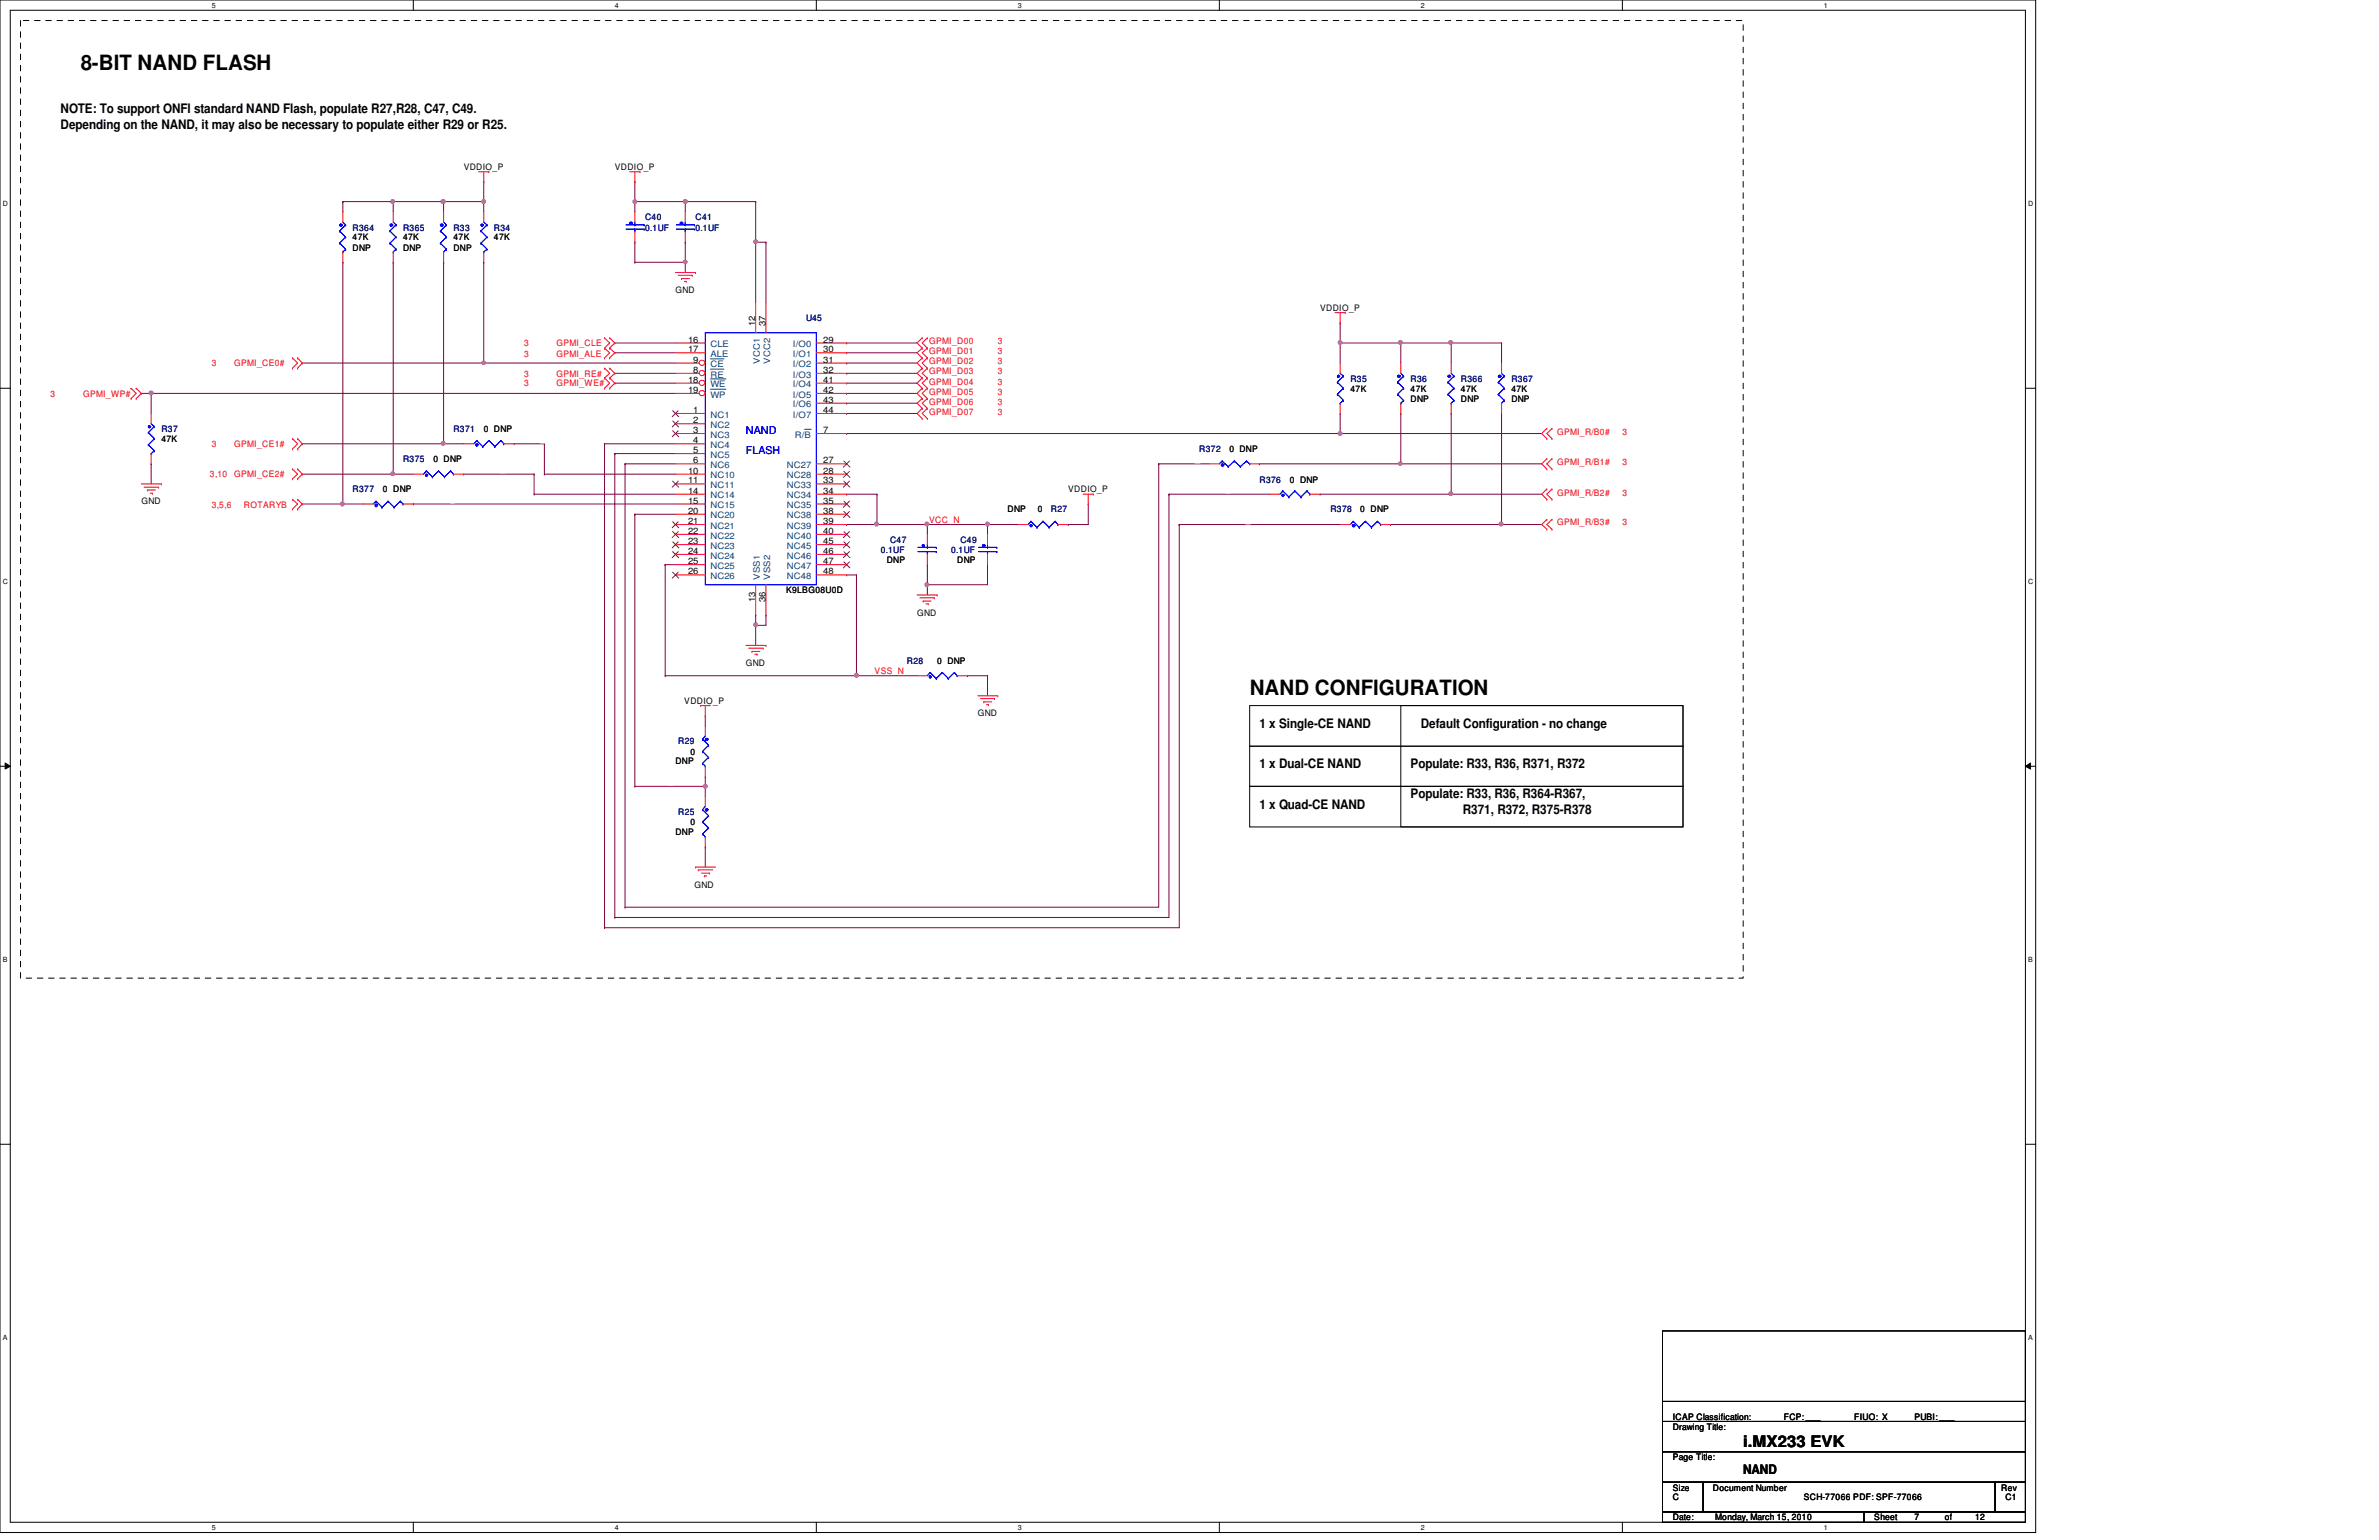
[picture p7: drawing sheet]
<svg xmlns="http://www.w3.org/2000/svg" width="432mm" height="279mm" viewBox="0 0 432 279" stroke-linecap="round" stroke-linejoin="round" font-family="sans-serif">
<defs><g id="words">
<g font-size="3.8">
<text x="14.6" y="12.7">8-BIT NAND FLASH</text>
<text x="226.8" y="126.2">NAND CONFIGURATION</text>
</g>
<text font-size="2.9" x="316.4" y="262.5">i.MX233 EVK</text>
<g font-size="2.4">
<text x="11" y="20.5">NOTE: To support ONFI standard NAND Flash, populate R27,R28, C47, C49.</text>
<text x="11" y="23.4">Depending on the NAND, it may also be necessary to populate either R29 or R25.</text>
<text x="228.6" y="132.1">1 x Single-CE NAND</text>
<text x="257.9" y="132.1">Default Configuration - no change</text>
<text x="228.6" y="139.4">1 x Dual-CE NAND</text>
<text x="256" y="139.4">Populate: R33, R36, R371, R372</text>
<text x="228.6" y="146.7">1 x Quad-CE NAND</text>
<text x="256" y="144.9">Populate: R33, R36, R364-R367,</text>
<text x="265.5" y="147.7">R371, R372, R375-R378</text>
<text x="316.4" y="267.4">NAND</text>
</g>
<g font-size="1.9" fill="#00f">
<text x="135.4" y="78.7">NAND</text>
<text x="135.4" y="82.3">FLASH</text>
</g>
<g font-size="1.6">
<text x="84.2" y="30.8">VDDIO_P</text>
<text x="111.6" y="30.8">VDDIO_P</text>
<text x="64" y="43.6">47K</text>
<text x="64" y="45.5">DNP</text>
<text x="73.2" y="43.6">47K</text>
<text x="73.2" y="45.5">DNP</text>
<text x="82.3" y="43.6">47K</text>
<text x="82.3" y="45.5">DNP</text>
<text x="89.7" y="43.6">47K</text>
<text x="122.6" y="53.2">GND</text>
<text x="137.1" y="59.1" transform="rotate(-90 137.1 59.1)">12</text>
<text x="138.9" y="59.1" transform="rotate(-90 138.9 59.1)">37</text>
<text x="239.6" y="56.4">VDDIO_P</text>
<text x="124.9" y="63.9">17</text>
<text x="124.9" y="62.1">16</text>
<text x="125.8" y="65.8">9</text>
<text x="149.4" y="62.1">29</text>
<text x="149.4" y="63.9">30</text>
<text x="149.4" y="65.8">31</text>
<text x="124.9" y="69.4">18</text>
<text x="124.9" y="71.3">19</text>
<text x="125.8" y="67.6">8</text>
<text x="149.4" y="67.6">32</text>
<text x="149.4" y="69.4">41</text>
<text x="149.4" y="71.3">42</text>
<text x="245.1" y="71">47K</text>
<text x="256" y="71">47K</text>
<text x="265.2" y="71">47K</text>
<text x="274.3" y="71">47K</text>
<text x="125.8" y="74.9">1</text>
<text x="125.8" y="76.8">2</text>
<text x="149.4" y="74.9">44</text>
<text x="149.4" y="73.1">43</text>
<text x="256" y="72.9">DNP</text>
<text x="265.2" y="72.9">DNP</text>
<text x="274.3" y="72.9">DNP</text>
<text x="29.3" y="80.2">47K</text>
<text x="78.7" y="83.8">0 DNP</text>
<text x="87.8" y="78.4">0 DNP</text>
<text x="125.8" y="78.6">3</text>
<text x="125.8" y="80.4">4</text>
<text x="125.8" y="82.2">5</text>
<text x="149.4" y="78.6">7</text>
<text x="223.2" y="82">0 DNP</text>
<text x="69.5" y="89.3">0 DNP</text>
<text x="124.9" y="85.9">10</text>
<text x="124.9" y="87.7">11</text>
<text x="124.9" y="89.6">14</text>
<text x="125.8" y="84.1">6</text>
<text x="149.4" y="84.1">27</text>
<text x="149.4" y="85.9">28</text>
<text x="149.4" y="87.7">33</text>
<text x="149.4" y="89.6">34</text>
<text x="193.9" y="89.3">VDDIO_P</text>
<text x="234.1" y="87.5">0 DNP</text>
<text x="25.7" y="91.5">GND</text>
<text x="124.9" y="91.4">15</text>
<text x="124.9" y="93.2">20</text>
<text x="124.9" y="95.1">21</text>
<text x="149.4" y="91.4">35</text>
<text x="149.4" y="93.2">38</text>
<text x="149.4" y="95.1">39</text>
<text x="182.9" y="93">DNP</text>
<text x="188.4" y="93">0</text>
<text x="246.9" y="93">0 DNP</text>
<text x="124.9" y="96.9">22</text>
<text x="124.9" y="98.7">23</text>
<text x="124.9" y="100.5">24</text>
<text x="149.4" y="96.9">40</text>
<text x="149.4" y="98.7">45</text>
<text x="149.4" y="100.5">46</text>
<text x="124.9" y="102.4">25</text>
<text x="124.9" y="104.2">26</text>
<text x="142.7" y="107.6">K9LBG08U0D</text>
<text x="149.4" y="102.4">47</text>
<text x="149.4" y="104.2">48</text>
<text x="161" y="102.1">DNP</text>
<text x="173.7" y="102.1">DNP</text>
<text x="137.1" y="109.2" transform="rotate(-90 137.1 109.2)">13</text>
<text x="138.9" y="109.2" transform="rotate(-90 138.9 109.2)">36</text>
<text x="166.5" y="111.7">GND</text>
<text x="135.4" y="120.8">GND</text>
<text x="170.1" y="120.4">0 DNP</text>
<text x="124.2" y="127.8">VDDIO_P</text>
<text x="177.5" y="130">GND</text>
<text x="125.3" y="136.9">0</text>
<text x="122.6" y="138.7">DNP</text>
<text x="125.3" y="149.7">0</text>
<text x="122.6" y="151.6">DNP</text>
<text x="126.1" y="161">GND</text>
<text x="303.6" y="257.6">ICAP Classification:</text>
<text x="323.8" y="257.6">FCP:___</text>
<text x="336.5" y="257.6">FIUO: X</text>
<text x="347.5" y="257.6">PUBI: ___</text>
<text x="303.6" y="259.4">Drawing Title:</text>
<text x="303.6" y="264.9">Page Title:</text>
<text x="303.6" y="270.4">Size</text>
<text x="303.6" y="275.8">Date:</text>
<text x="303.6" y="272.2">C</text>
<text x="310.9" y="270.4">Document Number</text>
<text x="311.3" y="275.8">Monday, March 15, 2010</text>
<text x="327.4" y="272.2">SCH-77066 PDF: SPF-77066</text>
<text x="340.2" y="275.8">Sheet</text>
<text x="347.5" y="275.8">7</text>
<text x="353" y="275.8">of</text>
<text x="358.5" y="275.8">12</text>
<text x="363.2" y="270.4">Rev</text>
<text x="364" y="272.2">C1</text>
</g>
<g font-size="1.6" fill="#000080">
<text x="64" y="41.8">R364</text>
<text x="73.2" y="41.8">R365</text>
<text x="82.3" y="41.8">R33</text>
<text x="89.7" y="41.8">R34</text>
<text x="117.1" y="40">C40</text>
<text x="117.1" y="41.8">0.1UF</text>
<text x="126.2" y="40">C41</text>
<text x="126.2" y="41.8">0.1UF</text>
<text x="146.3" y="58.3">U45</text>
<text x="245.1" y="69.3">R35</text>
<text x="256" y="69.3">R36</text>
<text x="265.2" y="69.3">R366</text>
<text x="274.3" y="69.3">R367</text>
<text x="29.3" y="78.4">R37</text>
<text x="73.2" y="83.8">R375</text>
<text x="82.3" y="78.4">R371</text>
<text x="217.7" y="82">R372</text>
<text x="64" y="89.3">R377</text>
<text x="228.6" y="87.5">R376</text>
<text x="190.8" y="93">R27</text>
<text x="241.5" y="93">R378</text>
<text x="159.9" y="100.3">0.1UF</text>
<text x="161.5" y="98.5">C47</text>
<text x="172.6" y="100.3">0.1UF</text>
<text x="174.3" y="98.5">C49</text>
<text x="164.6" y="120.4">R28</text>
<text x="123.1" y="135">R29</text>
<text x="123.1" y="147.8">R25</text>
</g>
<g font-size="1.6" fill="#f00">
<text x="95.2" y="64.7">3</text>
<text x="95.2" y="62.8">3</text>
<text x="101" y="64.7">GPMI_ALE</text>
<text x="101" y="62.8">GPMI_CLE</text>
<text x="168.7" y="64.3">GPMI_D01</text>
<text x="168.7" y="62.5">GPMI_D00</text>
<text x="181.1" y="64.3">3</text>
<text x="181.1" y="62.5">3</text>
<text x="9.1" y="72">3</text>
<text x="15.1" y="72">GPMI_WP#</text>
<text x="38.4" y="66.5">3</text>
<text x="42.5" y="66.5">GPMI_CE0#</text>
<text x="95.2" y="68.3">3</text>
<text x="95.2" y="70.1">3</text>
<text x="101" y="68.3">GPMI_RE#</text>
<text x="101" y="70.1">GPMI_WE#</text>
<text x="168.7" y="67.9">GPMI_D03</text>
<text x="168.7" y="66.1">GPMI_D02</text>
<text x="168.7" y="69.8">GPMI_D04</text>
<text x="168.7" y="71.6">GPMI_D05</text>
<text x="181.1" y="67.9">3</text>
<text x="181.1" y="66.1">3</text>
<text x="181.1" y="69.8">3</text>
<text x="181.1" y="71.6">3</text>
<text x="168.7" y="73.4">GPMI_D06</text>
<text x="168.7" y="75.3">GPMI_D07</text>
<text x="181.1" y="73.4">3</text>
<text x="181.1" y="75.3">3</text>
<text x="38.4" y="81.1">3</text>
<text x="42.5" y="81.1">GPMI_CE1#</text>
<text x="282.6" y="78.9">GPMI_R/B0#</text>
<text x="294.5" y="78.9">3</text>
<text x="38.1" y="86.6">3,10</text>
<text x="42.5" y="86.6">GPMI_CE2#</text>
<text x="282.6" y="84.4">GPMI_R/B1#</text>
<text x="282.6" y="89.9">GPMI_R/B2#</text>
<text x="294.5" y="84.4">3</text>
<text x="294.5" y="89.9">3</text>
<text x="38.4" y="92.1">3,5,6</text>
<text x="44.3" y="92.1">ROTARYB</text>
<text x="168.7" y="94.8">VCC_N</text>
<text x="282.6" y="95.3">GPMI_R/B3#</text>
<text x="294.5" y="95.3">3</text>
<text x="158.7" y="122.3">VSS_N</text>
</g>
<g font-size="1.6" fill="#004080">
<text x="128.9" y="64.8">ALE</text>
<text x="128.9" y="63">CLE</text>
<text x="137.9" y="66" transform="rotate(-90 137.9 66)">VCC1</text>
<text x="139.8" y="66" transform="rotate(-90 139.8 66)">VCC2</text>
<text x="143.9" y="63">I/O0</text>
<text x="143.9" y="64.8">I/O1</text>
<text x="128.9" y="66.6">CE</text>
<text x="128.9" y="68.5">RE</text>
<text x="128.9" y="70.3">WE</text>
<text x="143.9" y="66.6">I/O2</text>
<text x="143.9" y="68.5">I/O3</text>
<text x="143.9" y="70.3">I/O4</text>
<text x="128.9" y="72.1">WP</text>
<text x="128.9" y="75.8">NC1</text>
<text x="128.9" y="77.6">NC2</text>
<text x="143.9" y="75.8">I/O7</text>
<text x="143.9" y="72.1">I/O5</text>
<text x="143.9" y="73.9">I/O6</text>
<text x="128.9" y="79.4">NC3</text>
<text x="128.9" y="81.3">NC4</text>
<text x="128.9" y="83.1">NC5</text>
<text x="144.3" y="79.4">R/B</text>
<text x="128.9" y="84.9">NC6</text>
<text x="128.9" y="86.8">NC10</text>
<text x="128.9" y="88.6">NC11</text>
<text x="142.8" y="84.9">NC27</text>
<text x="142.8" y="86.8">NC28</text>
<text x="142.8" y="88.6">NC33</text>
<text x="128.9" y="90.4">NC14</text>
<text x="128.9" y="92.2">NC15</text>
<text x="128.9" y="94.1">NC20</text>
<text x="128.9" y="95.9">NC21</text>
<text x="142.8" y="90.4">NC34</text>
<text x="142.8" y="92.2">NC35</text>
<text x="142.8" y="94.1">NC38</text>
<text x="142.8" y="95.9">NC39</text>
<text x="128.9" y="97.7">NC22</text>
<text x="128.9" y="99.6">NC23</text>
<text x="128.9" y="101.3">NC24</text>
<text x="142.8" y="97.7">NC40</text>
<text x="142.8" y="99.6">NC45</text>
<text x="142.8" y="101.3">NC46</text>
<text x="128.9" y="103.2">NC25</text>
<text x="128.9" y="105.1">NC26</text>
<text x="137.9" y="105.2" transform="rotate(-90 137.9 105.2)">VSS1</text>
<text x="139.8" y="105.2" transform="rotate(-90 139.8 105.2)">VSS2</text>
<text x="142.8" y="103.2">NC47</text>
<text x="142.8" y="105.1">NC48</text>
</g>
<g font-size="1.6" fill="#fff">
<text x="93.6" y="80.2">NAND_CE1</text>
<text x="212.5" y="83.8">NAND_R/B1</text>
<text x="86.4" y="85.7">NAND_CE2</text>
<text x="218" y="89.3">NAND_R/B2</text>
<text x="77.2" y="91.1">NAND_CE3</text>
<text x="221.7" y="94.8">NAND_R/B3</text>
<text x="117.4" y="142.3">ONFI_NAND</text>
</g>
<g font-size="1.3">
<text x="38.4" y="1.4">5</text>
<text x="111.6" y="1.4">4</text>
<text x="184.7" y="1.4">3</text>
<text x="257.9" y="1.4">2</text>
<text x="331" y="1.4">1</text>
<text x=".5" y="37.3">D</text>
<text x="368.1" y="37.3">D</text>
<text x=".5" y="105.9">C</text>
<text x="368.1" y="105.9">C</text>
<text x=".5" y="174.5">B</text>
<text x="368.1" y="174.5">B</text>
<text x=".5" y="243.1">A</text>
<text x="368.1" y="243.1">A</text>
<text x="38.4" y="277.6">5</text>
<text x="111.6" y="277.6">4</text>
<text x="184.7" y="277.6">3</text>
<text x="257.9" y="277.6">2</text>
<text x="331" y="277.6">1</text>
</g>
</g></defs>
<path d="M0 0h369.5v278h-369.5zM1.9 1.9h365.7v274.3h-365.7z" fill="none" stroke="#000" stroke-width=".18"/>
<g fill="#fff">
<path d="M38.4 .3h.7v1.4h-.7z"/>
<path d="M38.4 276.4h.7v1.5h-.7z"/>
</g>
<path d="M75 0v1.9M75 276.2v1.8" fill="none" stroke="#000" stroke-width=".18"/>
<g fill="#fff">
<path d="M111.6 .3h.7v1.4h-.7z"/>
<path d="M111.6 276.4h.7v1.5h-.7z"/>
</g>
<path d="M148.2 0v1.9M148.2 276.2v1.8" fill="none" stroke="#000" stroke-width=".18"/>
<g fill="#fff">
<path d="M184.7 .3h.7v1.4h-.7z"/>
<path d="M184.7 276.4h.7v1.5h-.7z"/>
</g>
<path d="M221.3 0v1.9M221.3 276.2v1.8" fill="none" stroke="#000" stroke-width=".18"/>
<g fill="#fff">
<path d="M257.9 .3h.7v1.4h-.7z"/>
<path d="M257.9 276.4h.7v1.5h-.7z"/>
</g>
<path d="M294.5 0v1.9M294.5 276.2v1.8" fill="none" stroke="#000" stroke-width=".18"/>
<g fill="#fff">
<path d="M331 .3h.7v1.4h-.7z"/>
<path d="M331 276.4h.7v1.5h-.7z"/>
<path d="M.5 36.2h.9v1.4h-.9z"/>
<path d="M368.1 36.2h1v1.4h-1z"/>
<path d="M.5 104.7h.9v1.5h-.9z"/>
<path d="M368.1 104.7h1v1.5h-1z"/>
</g>
<path d="M0 70.4h1.9M367.6 70.4h1.9" fill="none" stroke="#000" stroke-width=".18"/>
<g fill="#fff">
<path d="M.5 173.3h.9v1.5h-.9z"/>
<path d="M368.1 173.3h.9v1.5h-.9z"/>
</g>
<path d="M0 139h1.9M.9 138.4l1 .6-1 .5zM367.6 139l1-.6v1.1zM367.6 139h1.9" fill="none" stroke="#000" stroke-width=".18"/>
<path d="M.9 138.4l1 .6-1 .5zM367.6 139l1-.6v1.1z" fill="#000"/>
<g fill="#fff">
<path d="M.5 241.9h.8v1.4h-.8z"/>
<path d="M368.1 241.9h.8v1.4h-.8z"/>
</g>
<path d="M0 207.6h1.9M367.6 207.6h1.9" fill="none" stroke="#000" stroke-width=".18"/>
<path d="M27.4 71.4h.1M27.4 71.4h95.2M111.6 64h.1M111.6 62.2h.1M111.6 64h11M111.6 62.2h11" fill="none" stroke="#800040" stroke-width=".18"/>
<circle cx="27.4" cy="71.3" r=".35" fill="#f0f"/>
<circle cx="27.4" cy="71.3" r=".35" fill="none" stroke="#f0f" stroke-width=".18"/>
<g fill="none" stroke="#800040" stroke-width=".18">
<path d="M124.4 36.6h.1M124.4 36.6v1.8M115.2 43.9h.1M115.2 43.9v3.7M137.2 43.9h.1M137.2 43.9v11M153.7 75h.1M153.7 73.2h.1M153.7 71.4h.1M153.7 69.5h.1M153.7 67.7h.1M153.7 65.9h.1"/>
<path d="M153.7 64h.1M153.7 62.2h.1M153.7 75h12.8M153.7 73.2h12.8M153.7 71.4h12.8M153.7 69.5h12.8M153.7 67.7h12.8M153.7 65.9h12.8M153.7 64h12.8M153.7 62.2h12.8"/>
</g>
<circle cx="124.4" cy="36.6" r=".35" fill="#f0f"/>
<circle cx="124.4" cy="36.6" r=".35" fill="none" stroke="#f0f" stroke-width=".18"/>
<path d="M115.2 36.6h.1M115.2 36.6h9.2" fill="none" stroke="#800040" stroke-width=".18"/>
<circle cx="115.2" cy="36.6" r=".35" fill="#f0f"/>
<circle cx="115.2" cy="36.6" r=".35" fill="none" stroke="#f0f" stroke-width=".18"/>
<path d="M115.2 32.9h.1M115.2 36.6h.1M115.2 32.9v5.5M139 43.9h.1M139 43.9v11M168.3 106.1h.1M168.3 106.1v1.8" fill="none" stroke="#800040" stroke-width=".18"/>
<circle cx="168.2" cy="106.1" r=".35" fill="#f0f"/>
<circle cx="168.2" cy="106.1" r=".35" fill="none" stroke="#f0f" stroke-width=".18"/>
<path d="M159.2 95.2h.1M159.2 95.2h9.1M168.3 95.2h.1M168.3 95.2v1.7M179.2 95.2h.1M179.2 95.2v1.7M168.3 106.1h.1M179.2 102.4h.1M179.2 102.4v3.7h-10.9" fill="none" stroke="#800040" stroke-width=".18"/>
<circle cx="179.2" cy="95.1" r=".35" fill="#f0f"/>
<circle cx="179.2" cy="95.1" r=".35" fill="none" stroke="#f0f" stroke-width=".18"/>
<path d="M155.4 104.3h.1M155.4 104.3v18.3" fill="none" stroke="#800040" stroke-width=".18"/>
<circle cx="155.4" cy="122.5" r=".35" fill="#f0f"/>
<circle cx="155.4" cy="122.5" r=".35" fill="none" stroke="#f0f" stroke-width=".18"/>
<path d="M27.4 71.4h.1M27.4 71.4v3.6M243.2 78.7h.1M243.2 78.7h36.6M210.3 84.2h.1M210.3 84.2h9.2M212.2 89.7h.1M212.2 89.7h18.3M214 95.2h.1M214 95.2h29.2" fill="none" stroke="#800040" stroke-width=".18"/>
<circle cx="243.2" cy="78.6" r=".35" fill="#f0f"/>
<circle cx="243.2" cy="78.6" r=".35" fill="none" stroke="#f0f" stroke-width=".18"/>
<path d="M254.3 84.2h.1M254.3 84.2h25.5" fill="none" stroke="#800040" stroke-width=".18"/>
<circle cx="254.2" cy="84.1" r=".33" fill="#f0f"/>
<circle cx="254.2" cy="84.1" r=".33" fill="none" stroke="#f0f" stroke-width=".18"/>
<path d="M263.4 89.7h.1M263.4 89.7h16.4" fill="none" stroke="#800040" stroke-width=".18"/>
<circle cx="263.3" cy="89.6" r=".35" fill="#f0f"/>
<circle cx="263.3" cy="89.6" r=".35" fill="none" stroke="#f0f" stroke-width=".18"/>
<g fill="none" stroke="#800040" stroke-width=".18">
<path d="M87.8 65.9h.1M87.8 65.9h34.8M111.6 69.5h.1M111.6 67.7h.1M111.6 69.5h11M111.6 67.7h11M80.5 80.5h.1M80.5 80.5h3.7M96.9 89.7h.1M96.9 86h.1M96.9 89.7h25.7M96.9 86v3.7"/>
<path d="M98.8 86h.1M98.8 80.5h.1M98.8 86h23.8M98.8 80.5v5.5M272.5 95.2h.1M272.5 95.2h7.3"/>
</g>
<circle cx="80.4" cy="80.4" r=".35" fill="#f0f"/>
<circle cx="80.4" cy="80.4" r=".35" fill="none" stroke="#f0f" stroke-width=".18"/>
<g fill="none" stroke="#800040" stroke-width=".18">
<path d="M243.2 75h.1M243.2 75v3.7M254.3 75h.1M254.3 75v9.2M263.4 75h.1M263.4 75v14.7M272.5 75h.1M272.5 75v20.2M27.4 84.2h.1M27.4 84.2v3.6M62.2 91.4h.1M62.2 91.4h3.7"/>
<path d="M71.4 86h.1M71.4 86h3.6M175.6 122.6h.1M175.6 122.6h3.6M179.2 122.6h.1M179.2 122.6v3.6"/>
</g>
<circle cx="272.4" cy="95.1" r=".35" fill="#f0f"/>
<circle cx="272.4" cy="95.1" r=".35" fill="none" stroke="#f0f" stroke-width=".18"/>
<path d="M263.4 62.2h.1M263.4 62.2h9.1M272.5 62.2h.1M272.5 62.2v3.7" fill="none" stroke="#800040" stroke-width=".18"/>
<circle cx="263.3" cy="62.1" r=".35" fill="#f0f"/>
<circle cx="263.3" cy="62.1" r=".35" fill="none" stroke="#f0f" stroke-width=".18"/>
<path d="M243.2 62.2h.1M243.2 62.2v3.7" fill="none" stroke="#800040" stroke-width=".18"/>
<circle cx="243.2" cy="62.1" r=".35" fill="#f0f"/>
<circle cx="243.2" cy="62.1" r=".35" fill="none" stroke="#f0f" stroke-width=".18"/>
<g fill="none" stroke="#800040" stroke-width=".18">
<path d="M87.8 47.6h.1M87.8 47.6v18.3M25.7 71.4h.1M25.7 71.4h1.7M243.2 62.2h.1M243.2 62.2h11.1M254.3 62.2h.1M254.3 62.2v3.7M263.4 62.2h.1M263.4 62.2v3.7M193.9 95.2h.1M197.5 91.4h.1"/>
<path d="M197.5 91.4v3.8h-3.6"/>
</g>
<circle cx="87.8" cy="65.8" r=".33" fill="#f0f"/>
<circle cx="87.8" cy="65.8" r=".33" fill="none" stroke="#f0f" stroke-width=".18"/>
<g fill="none" stroke="#800040" stroke-width=".18">
<path d="M71.4 36.6h.1M71.4 36.6v1.8M71.4 36.6h9.1M80.5 36.6h.1M80.5 36.6v1.8M87.8 32.9h.1M87.8 36.6h.1M87.8 32.9v5.5M75 91.4h.1M75 91.4h47.6M84.2 86h.1M84.2 86h12.7"/>
<path d="M93.3 80.5h.1M93.3 80.5h5.5"/>
</g>
<circle cx="80.4" cy="36.6" r=".35" fill="#f0f"/>
<circle cx="80.4" cy="36.6" r=".35" fill="none" stroke="#f0f" stroke-width=".18"/>
<circle cx="71.3" cy="36.6" r=".35" fill="#f0f"/>
<circle cx="71.3" cy="36.6" r=".35" fill="none" stroke="#f0f" stroke-width=".18"/>
<path d="M62.2 36.6h.1M62.2 36.6v1.8M62.2 36.6h9.2M80.5 36.6h.1M80.5 36.6h7.3M252.4 95.2h.1M252.4 95.2h20.1" fill="none" stroke="#800040" stroke-width=".18"/>
<circle cx="87.8" cy="36.6" r=".35" fill="#f0f"/>
<circle cx="87.8" cy="36.6" r=".35" fill="none" stroke="#f0f" stroke-width=".18"/>
<circle cx="80.4" cy="36.6" r=".35" fill="#f0f"/>
<circle cx="80.4" cy="36.6" r=".35" fill="none" stroke="#f0f" stroke-width=".18"/>
<path d="M62.2 47.6h.1M62.2 47.6v43.8" fill="none" stroke="#800040" stroke-width=".18"/>
<circle cx="62.1" cy="91.4" r=".35" fill="#f0f"/>
<circle cx="62.1" cy="91.4" r=".35" fill="none" stroke="#f0f" stroke-width=".18"/>
<path d="M71.4 47.6h.1M71.4 47.6v38.4" fill="none" stroke="#800040" stroke-width=".18"/>
<circle cx="71.3" cy="85.9" r=".35" fill="#f0f"/>
<circle cx="71.3" cy="85.9" r=".35" fill="none" stroke="#f0f" stroke-width=".18"/>
<path d="M80.5 47.6h.1M80.5 47.6v32.9h-25.6M54.9 80.5h.1M54.9 86h.1M54.9 86h16.5M179.2 95.2h.1M179.2 95.2h5.5M128 129.9h.1M128 129.9v1.8M128 142.7h.1M128 142.7v1.8" fill="none" stroke="#800040" stroke-width=".18"/>
<circle cx="128" cy="142.7" r=".35" fill="#f0f"/>
<circle cx="128" cy="142.7" r=".35" fill="none" stroke="#f0f" stroke-width=".18"/>
<g fill="none" stroke="#800040" stroke-width=".18">
<path d="M124.4 36.6h.1M124.4 36.6h12.8M153.7 78.7h.1M153.7 78.7h89.5M54.9 91.4h.1M54.9 91.4h7.3M115.2 93.3h.1M115.2 93.3v49.4M115.2 93.3h7.4M228.6 84.2h.1M228.6 84.2h25.7M239.6 89.7h.1"/>
<path d="M239.6 89.7h23.8M139 111.6h.1M139 111.6v1.9M155.4 122.6h.1M155.4 122.6h11.1M115.2 142.7h.1M128 153.7h.1M128 140.9h.1M128 140.9v1.8h-12.8M128 153.7v3.6"/>
</g>
<circle cx="124.4" cy="36.6" r=".35" fill="#f0f"/>
<circle cx="124.4" cy="36.6" r=".35" fill="none" stroke="#f0f" stroke-width=".18"/>
<path d="M124.4 47.6h.1M124.4 47.6v1.8" fill="none" stroke="#800040" stroke-width=".18"/>
<circle cx="124.4" cy="47.5" r=".33" fill="#f0f"/>
<circle cx="124.4" cy="47.5" r=".33" fill="none" stroke="#f0f" stroke-width=".18"/>
<path d="M115.2 47.6h.1M124.4 43.9h.1M124.4 43.9v3.7h-9.2M254.3 62.2h.1M254.3 62.2h9.1" fill="none" stroke="#800040" stroke-width=".18"/>
<circle cx="254.2" cy="62.1" r=".35" fill="#f0f"/>
<circle cx="254.2" cy="62.1" r=".35" fill="none" stroke="#f0f" stroke-width=".18"/>
<path d="M243.2 58.6h.1M243.2 58.6v3.6M137.2 113.5h.1M137.2 113.5h1.8" fill="none" stroke="#800040" stroke-width=".18"/>
<circle cx="137.1" cy="113.4" r=".35" fill="#f0f"/>
<circle cx="137.1" cy="113.4" r=".35" fill="none" stroke="#f0f" stroke-width=".18"/>
<path d="M137.2 43.9h.1M137.2 43.9h1.8M120.7 102.4h.1M120.7 102.4v20.2M137.2 113.5h.1M137.2 113.5v3.6M120.7 122.6h.1M120.7 122.6h34.7" fill="none" stroke="#800040" stroke-width=".18"/>
<circle cx="137.1" cy="43.8" r=".35" fill="#f0f"/>
<circle cx="137.1" cy="43.8" r=".35" fill="none" stroke="#f0f" stroke-width=".18"/>
<path d="M168.3 95.2h.1M168.3 95.2h10.9" fill="none" stroke="#800040" stroke-width=".18"/>
<circle cx="168.2" cy="95.1" r=".35" fill="#f0f"/>
<circle cx="168.2" cy="95.1" r=".35" fill="none" stroke="#f0f" stroke-width=".18"/>
<path d="M153.7 89.7h.1M153.7 89.7h5.5M159.2 89.7h.1M159.2 89.7v5.5" fill="none" stroke="#800040" stroke-width=".18"/>
<circle cx="159.1" cy="95.1" r=".35" fill="#f0f"/>
<circle cx="159.1" cy="95.1" r=".35" fill="none" stroke="#f0f" stroke-width=".18"/>
<g fill="none" stroke="#800040" stroke-width=".18">
<path d="M137.2 36.6h.1M137.2 36.6v7.3M54.9 65.9h.1M54.9 65.9h32.9M109.7 80.5h.1M109.7 80.5h12.9M109.7 80.5v87.8M111.6 82.3h.1M111.6 82.3h11M111.6 82.3v84.2M113.5 84.2h.1M113.5 84.2h9.1"/>
<path d="M113.5 84.2v80.4M153.7 95.2h.1M153.7 95.2h5.5M210.3 84.2h.1M210.3 84.2v80.4h-96.8M212.2 89.7h.1M212.2 89.7v76.8h-100.6M214 95.2h.1M214 95.2v73.1h-104.3M120.7 102.4h.1M120.7 102.4h1.9M137.2 111.6h.1"/>
<path d="M137.2 111.6v1.9M153.7 104.3h.1M153.7 104.3h1.7M168.3 102.4h.1M168.3 102.4v3.7M109.7 168.3h.1M111.6 166.5h.1M113.5 164.6h.1"/>
</g>
<g fill="none" stroke="#f00" stroke-width=".18">
<path d="M86.9 31.2h1.8M87.8 32.9h.1M87.8 31.2v1.7M88.7 31.2h.1M114.3 31.2h1.9M115.2 32.9h.1M115.2 31.2v1.7M116.2 31.2h.1M122.6 49.4h3.6M123.1 50h2.5M123.7 50.5h.1M123.7 50.5h1.4"/>
<path d="M124.2 51.1h.3M124.5 51.1h.1M125.6 50h.1M126.2 49.4h.1M242.3 56.7h1.9M243.2 58.6h.1M243.2 56.7v1.9M244.2 56.7h.1M23.8 72.3h.1M23.8 70.4h.1M23.8 70.4l.9 1-.9 .9M24.7 70.4h.1"/>
<path d="M24.7 72.3h.1M24.7 70.4l1 1-1 .9M53.1 66.8h.1M53.1 64.9h.1M53.1 79.6h.1M53.1 64.9l.9 1-.9 .9M53.1 79.6l.9 .9-.9 .9M54 64.9h.1M54 66.8h.1M54 79.6h.1M54 64.9l.9 1-.9 .9M54 79.6l.9 .9-.9 .9"/>
<path d="M109.7 68.6h.1M109.7 66.8h.1M109.7 70.4h.1M109.7 64.9h.1M109.7 63.2h.1M109.7 61.3h.1M109.7 66.8l1 .9-1 .9M109.7 68.6l1 .9-1 .9M109.7 63.2l1 .8-1 .9M109.7 61.3l1 .9-1 1M110.7 66.8h.1M110.7 68.6h.1"/>
<path d="M110.7 70.4h.1M110.7 63.2h.1M110.7 64.9h.1M110.7 61.3h.1M110.7 66.8l.9 .9-.9 .9M110.7 68.6l.9 .9-.9 .9M110.7 63.2l.9 .8-.9 .9M110.7 61.3l.9 .9-.9 1M167.4 64.9h.1M167.4 63.2h.1M167.4 61.3h.1M167.4 68.6h.1"/>
<path d="M167.4 66.8h.1M167.4 74.1h.1M167.4 72.3h.1M167.4 70.4h.1M167.4 75.9h.1M167.4 63.2l-.9 .8 .9 .9M167.4 61.3l-.9 .9 .9 1M167.4 66.8l-.9 .9 .9 .9M167.4 64.9l-.9 1 .9 .9M167.4 72.3l-.9 .9 .9 .9M167.4 68.6l-.9 .9 .9 .9M167.4 74.1l-.9 .9 .9 .9"/>
<path d="M167.4 70.4l-.9 1 .9 .9M168.3 63.2h.1M168.3 64.9h.1M168.3 61.3h.1M168.3 66.8h.1M168.3 68.6h.1M168.3 72.3h.1M168.3 74.1h.1M168.3 70.4h.1M168.3 75.9h.1M168.3 63.2l-.9 .8 .9 .9M168.3 61.3l-.9 .9 .9 1"/>
<path d="M168.3 66.8l-.9 .9 .9 .9M168.3 64.9l-.9 1 .9 .9M168.3 72.3l-.9 .9 .9 .9M168.3 68.6l-.9 .9 .9 .9M168.3 74.1l-.9 .9 .9 .9M168.3 70.4l-.9 1 .9 .9M280.8 79.6h.1M280.8 77.7h.1M280.8 77.7l-1 1 1 .9M281.7 77.7h.1M281.7 79.6h.1M281.7 77.7l-.9 1 .9 .9"/>
<path d="M25.7 87.8h3.6M26.2 88.4h2.6M26.8 88.9h.1M26.8 88.9h1.4M27.3 89.5h.4M27.7 89.5h.1M28.8 88.4h.1M29.3 87.8h.1M53.1 81.4h.1M53.1 86.9h.1M53.1 85.1h.1M53.1 92.4h.1"/>
<path d="M53.1 90.6h.1M53.1 85.1l.9 .9-.9 .9M53.1 90.6l.9 .8-.9 1M54 81.4h.1M54 85.1h.1M54 86.9h.1M54 90.6h.1M54 92.4h.1M54 85.1l.9 .9-.9 .9M54 90.6l.9 .8-.9 1M196.6 89.7h1.9M197.5 91.4h.1"/>
<path d="M197.5 89.7v1.7M198.5 89.7h.1M280.8 85.1h.1M280.8 83.2h.1M280.8 90.6h.1M280.8 88.7h.1M280.8 96h.1M280.8 94.2h.1M280.8 83.2l-1 1 1 .9M280.8 88.7l-1 1 1 .9M280.8 94.2l-1 1 1 .8M281.7 83.2h.1"/>
<path d="M281.7 85.1h.1M281.7 88.7h.1M281.7 90.6h.1M281.7 94.2h.1M281.7 96h.1M281.7 83.2l-.9 1 .9 .9M281.7 88.7l-.9 1 .9 .9M281.7 94.2l-.9 1 .9 .8M135.4 117.1h3.6M135.9 117.6h2.6M136.5 118.2h.1M136.5 118.2h1.4"/>
<path d="M137 118.7h.4M137.4 118.7h.1M138.5 117.6h.1M139 117.1h.1M166.5 107.9h3.6M167 108.5h2.6M167.6 109.1h.1M167.6 109.1h1.4M168.1 109.6h.4M168.5 109.6h.1M169.6 108.5h.1M170.1 107.9h.1"/>
<path d="M127.2 128h.1M127.2 128h1.7M128 129.9h.1M128 128v1.9M177.5 126.2h3.6M178 126.7h2.5M178.6 127.3h.1M178.6 127.3h1.4M179.1 127.8h.3M179.4 127.8h.1M180.5 126.7h.1M181.1 126.2h.1"/>
<path d="M126.2 157.3h.1M126.2 157.3h3.7M126.7 157.8h.1M126.7 157.8h2.7M127.3 158.4h1.5M127.8 158.9h.1M127.8 158.9h.5M128.8 158.4h.1"/>
</g>
<g fill="none" stroke="#000" stroke-width=".18">
<path d="M226.8 128h78.7v7.4h-78.7zM226.8 135.4h78.7v7.3h-78.7zM254.3 128h51.2v22h-51.2zM226.8 142.7h78.7v7.3h-78.7zM301.8 257.9h65.8v5.5h-65.8zM301.8 241.5h65.8v16.4h-65.8zM301.8 254.3h65.8M367.6 254.3h.1M301.8 263.4h65.8v5.5h-65.8zM301.8 268.9h7.3v5.4h-7.3zM301.8 274.3h36.5v1.9h-36.5zM309.1 268.9h53v5.4h-53z"/>
<path d="M338.3 274.3h29.3v1.9h-29.3zM362.1 268.9h5.5v5.4h-5.5z"/>
</g>
<path d="M3.7 3.7h312.7v173.8h-312.7z" fill="none" stroke="#000" stroke-width=".18" stroke-dasharray="1 1 1 1 1 1 1 1"/>
<path d="M166.6 99.3h3.3M169.9 99.3h.1M166.6 100.1h3.3M168.3 100.1h.1M168.3 100.1v.5M169.9 100.1h.1" fill="none" stroke="#00f" stroke-width=".18"/>
<path d="M167.4 98.9h.3l.1 .1-.1 .1-.1 .1-.2-.1z" fill-rule="evenodd" fill="#00f"/>
<path d="M166.6 99.3h3.3M167.4 98.9h.3l.1 .1-.1 .1-.1 .1-.2-.1zM168.3 99.3h.1M168.3 98.8v.5M169.9 99.3h.1M166.6 100.1h3.3M168.3 100.1h.1M168.3 100.1v.5M169.9 100.1h.1" fill="none" stroke="#00f" stroke-width=".18"/>
<path d="M167.4 98.9h.3l.1 .1-.1 .1-.1 .1-.2-.1z" fill-rule="evenodd" fill="#00f"/>
<g fill="none" stroke="#00f" stroke-width=".18">
<path d="M70.8 41.9h.1M70.8 44.1h.1M70.8 41.9l1.1 1.1M70.8 44.1l1.1 1.1M71.4 45.7h.1M71.4 40.3l.5 .5M71.9 40.8h.1M71.9 43h.1M71.9 45.2h.1M71.9 40.8l-1.1 1.1M71.9 43l-1.1 1.1M71.9 45.2l-.5 .5"/>
<path d="M167.4 98.9h.3l.1 .1-.1 .1-.1 .1-.2-.1zM168.3 99.3h.1M168.3 98.8v.5"/>
</g>
<path d="M168.3 96.9v1.9M168.3 100.6v1.8" fill="none" stroke="#f00" stroke-width=".18"/>
<path d="M70.8 40.7l.2-.1 .3 .2-.3 .3-.2-.1z" fill-rule="evenodd" fill="#00f"/>
<g fill="none" stroke="#00f" stroke-width=".18">
<path d="M70.8 41.9h.1M70.8 44.1h.1M70.8 41.9l1.1 1.1M70.8 44.1l1.1 1.1M70.8 40.7l.2-.1 .3 .2-.3 .3-.2-.1zM71.4 45.7h.1M71.4 40.3l.5 .5M71.9 40.8h.1M71.9 43h.1M71.9 45.2h.1M71.9 40.8l-1.1 1.1M71.9 43l-1.1 1.1"/>
<path d="M71.9 45.2l-.5 .5"/>
</g>
<path d="M70.8 40.7l.2-.1 .3 .2-.3 .3-.2-.1z" fill-rule="evenodd" fill="#00f"/>
<path d="M70.8 40.7l.2-.1 .3 .2-.3 .3-.2-.1zM122.8 41.6h3.3M122.8 40.8h3.3M124.4 41.6h.1M124.4 41.6v.5M126.1 41.6h.1M126.1 40.8h.1" fill="none" stroke="#00f" stroke-width=".18"/>
<path d="M71.4 38.4v1.9M71.4 45.7v1.9" fill="none" stroke="#f00" stroke-width=".18"/>
<path d="M123.5 40.4l.2-.1 .3 .2-.3 .2-.2-.1z" fill-rule="evenodd" fill="#00f"/>
<path d="M122.8 41.6h3.3M122.8 40.8h3.3M123.5 40.4l.2-.1 .3 .2-.3 .2-.2-.1zM124.4 40.8h.1M124.4 41.6h.1M124.4 40.3v.5M124.4 41.6v.5M126.1 41.6h.1M126.1 40.8h.1" fill="none" stroke="#00f" stroke-width=".18"/>
<path d="M123.5 40.4l.2-.1 .3 .2-.3 .2-.2-.1z" fill-rule="evenodd" fill="#00f"/>
<g fill="none" stroke="#00f" stroke-width=".18">
<path d="M123.5 40.4l.2-.1 .3 .2-.3 .2-.2-.1zM124.4 40.8h.1M124.4 40.3v.5M253.7 69.3h.1M253.7 71.5h.1M253.7 69.3l1.1 1.1M253.7 71.5l1.1 1.1M254.3 73.2h.1M254.3 67.7l.5 .5M254.8 68.2h.1M254.8 70.4h.1M254.8 72.6h.1"/>
<path d="M254.8 68.2l-1.1 1.1M254.8 70.4l-1.1 1.1M254.8 72.6l-.5 .6"/>
</g>
<path d="M124.4 38.4v1.9M124.4 42.1v1.8" fill="none" stroke="#f00" stroke-width=".18"/>
<path d="M253.7 68.1h.2l.3 .1-.3 .3-.2-.1z" fill-rule="evenodd" fill="#00f"/>
<g fill="none" stroke="#00f" stroke-width=".18">
<path d="M253.7 69.3h.1M253.7 71.5h.1M253.7 69.3l1.1 1.1M253.7 71.5l1.1 1.1M253.7 68.1h.2l.3 .1-.3 .3-.2-.1zM254.3 73.2h.1M254.3 67.7l.5 .5M254.8 68.2h.1M254.8 70.4h.1M254.8 72.6h.1M254.8 68.2l-1.1 1.1M254.8 70.4l-1.1 1.1"/>
<path d="M254.8 72.6l-.5 .6"/>
</g>
<path d="M253.7 68.1h.2l.3 .1-.3 .3-.2-.1z" fill-rule="evenodd" fill="#00f"/>
<g fill="none" stroke="#00f" stroke-width=".18">
<path d="M86.5 79.9h.1M86.5 79.9l-.5 .6M86.5 79.9l1.1 1.1M88.7 79.9h.1M88.7 79.9l-1.1 1.1M88.7 79.9l1.1 1.1M90.9 79.9h.1M90.9 79.9l-1.1 1.1M90.9 79.9l.5 .6M253.7 68.1h.2l.3 .1-.3 .3-.2-.1zM87.6 81h.1M89.8 81h.1"/>
<path d="M91.4 80.5h.1"/>
</g>
<path d="M254.3 65.9v1.8M254.3 73.2v1.8" fill="none" stroke="#f00" stroke-width=".18"/>
<path d="M86.4 80.6h.3l.1 .1-.1 .1-.2 .1-.1-.1z" fill-rule="evenodd" fill="#00f"/>
<g fill="none" stroke="#00f" stroke-width=".18">
<path d="M86.5 79.9h.1M86.5 79.9l-.5 .6M86.5 79.9l1.1 1.1M88.7 79.9h.1M88.7 79.9l-1.1 1.1M88.7 79.9l1.1 1.1M90.9 79.9h.1M90.9 79.9l-1.1 1.1M90.9 79.9l.5 .6M86.4 80.6h.3l.1 .1-.1 .1-.2 .1-.1-.1zM87.6 81h.1M89.8 81h.1"/>
<path d="M91.4 80.5h.1"/>
</g>
<path d="M86.4 80.6h.3l.1 .1-.1 .1-.2 .1-.1-.1z" fill-rule="evenodd" fill="#00f"/>
<path d="M113.6 41.6h3.3M113.6 40.8h3.3M115.2 41.6h.1M115.2 41.6v.5M116.9 41.6h.1M116.9 40.8h.1M86.4 80.6h.3l.1 .1-.1 .1-.2 .1-.1-.1z" fill="none" stroke="#00f" stroke-width=".18"/>
<path d="M84.2 80.5h1.8M91.4 80.5h1.9" fill="none" stroke="#f00" stroke-width=".18"/>
<path d="M114.4 40.4l.2-.1 .2 .2-.2 .2-.2-.1z" fill-rule="evenodd" fill="#00f"/>
<path d="M113.6 41.6h3.3M113.6 40.8h3.3M114.4 40.4l.2-.1 .2 .2-.2 .2-.2-.1zM115.2 40.8h.1M115.2 41.6h.1M115.2 40.3v.5M115.2 41.6v.5M116.9 41.6h.1M116.9 40.8h.1" fill="none" stroke="#00f" stroke-width=".18"/>
<path d="M114.4 40.4l.2-.1 .2 .2-.2 .2-.2-.1z" fill-rule="evenodd" fill="#00f"/>
<g fill="none" stroke="#00f" stroke-width=".18">
<path d="M61.6 41.9h.1M61.6 44.1h.1M61.6 41.9l1.1 1.1M61.6 44.1l1.1 1.1M62.2 45.7h.1M62.2 40.3l.5 .5M62.7 40.8h.1M62.7 43h.1M62.7 45.2h.1M62.7 40.8l-1.1 1.1M62.7 43l-1.1 1.1M62.7 45.2l-.5 .5"/>
<path d="M114.4 40.4l.2-.1 .2 .2-.2 .2-.2-.1zM115.2 40.8h.1M115.2 40.3v.5"/>
</g>
<path d="M115.2 38.4v1.9M115.2 42.1v1.8" fill="none" stroke="#f00" stroke-width=".18"/>
<path d="M61.7 40.7l.2-.1 .2 .2-.2 .3-.2-.1z" fill-rule="evenodd" fill="#00f"/>
<g fill="none" stroke="#00f" stroke-width=".18">
<path d="M61.6 41.9h.1M61.6 44.1h.1M61.6 41.9l1.1 1.1M61.6 44.1l1.1 1.1M61.7 40.7l.2-.1 .2 .2-.2 .3-.2-.1zM62.2 45.7h.1M62.2 40.3l.5 .5M62.7 40.8h.1M62.7 43h.1M62.7 45.2h.1M62.7 40.8l-1.1 1.1M62.7 43l-1.1 1.1"/>
<path d="M62.7 45.2l-.5 .5"/>
</g>
<path d="M61.7 40.7l.2-.1 .2 .2-.2 .3-.2-.1z" fill-rule="evenodd" fill="#00f"/>
<g fill="none" stroke="#00f" stroke-width=".18">
<path d="M61.7 40.7l.2-.1 .2 .2-.2 .3-.2-.1zM77.4 85.4h.1M77.4 85.4l-.5 .6M77.4 85.4l1.1 1.1M78.5 86.5h.1M79.6 85.4h.1M79.6 85.4l-1.1 1.1M79.6 85.4l1.1 1.1M80.7 86.5h.1M81.8 85.4h.1M81.8 85.4l-1.1 1.1M81.8 85.4l.5 .6"/>
<path d="M82.3 86h.1"/>
</g>
<path d="M62.2 38.4v1.9M62.2 45.7v1.9" fill="none" stroke="#f00" stroke-width=".18"/>
<path d="M77.3 86.1h.2l.1 .1-.1 .1-.1 .1-.1-.1z" fill-rule="evenodd" fill="#00f"/>
<g fill="none" stroke="#00f" stroke-width=".18">
<path d="M77.3 86.1h.2l.1 .1-.1 .1-.1 .1-.1-.1zM77.4 85.4h.1M77.4 85.4l-.5 .6M77.4 85.4l1.1 1.1M78.5 86.5h.1M79.6 85.4h.1M79.6 85.4l-1.1 1.1M79.6 85.4l1.1 1.1M80.7 86.5h.1M81.8 85.4h.1M81.8 85.4l-1.1 1.1M81.8 85.4l.5 .6"/>
<path d="M82.3 86h.1"/>
</g>
<path d="M77.3 86.1h.2l.1 .1-.1 .1-.1 .1-.1-.1z" fill-rule="evenodd" fill="#00f"/>
<g fill="none" stroke="#00f" stroke-width=".18">
<path d="M68.2 90.9h.1M68.2 90.9l-.5 .5M68.2 90.9l1.1 1.1M69.3 92h.1M70.4 90.9h.1M70.4 90.9l-1.1 1.1M70.4 90.9l1.1 1.1M71.5 92h.1M72.6 90.9h.1M72.6 90.9l-1.1 1.1M72.6 90.9l.6 .5M73.2 91.4h.1"/>
<path d="M77.3 86.1h.2l.1 .1-.1 .1-.1 .1-.1-.1z"/>
</g>
<path d="M75 86h1.9M82.3 86h1.9" fill="none" stroke="#f00" stroke-width=".18"/>
<path d="M68.1 91.5h.3l.1 .2-.3 .2-.1-.2z" fill-rule="evenodd" fill="#00f"/>
<g fill="none" stroke="#00f" stroke-width=".18">
<path d="M68.1 91.5h.3l.1 .2-.3 .2-.1-.2zM68.2 90.9h.1M68.2 90.9l-.5 .5M68.2 90.9l1.1 1.1M69.3 92h.1M70.4 90.9h.1M70.4 90.9l-1.1 1.1M70.4 90.9l1.1 1.1M71.5 92h.1M72.6 90.9h.1M72.6 90.9l-1.1 1.1M72.6 90.9l.6 .5"/>
<path d="M73.2 91.4h.1"/>
</g>
<path d="M68.1 91.5h.3l.1 .2-.3 .2-.1-.2z" fill-rule="evenodd" fill="#00f"/>
<g fill="none" stroke="#00f" stroke-width=".18">
<path d="M87.3 41.9h.1M87.3 44.1h.1M87.3 41.9l1.1 1.1M87.3 44.1l1.1 1.1M87.8 45.7h.1M87.8 40.3l.6 .5M88.4 40.8h.1M88.4 43h.1M88.4 45.2h.1M88.4 40.8l-1.1 1.1M88.4 43l-1.1 1.1M88.4 45.2l-.6 .5"/>
<path d="M68.1 91.5h.3l.1 .2-.3 .2-.1-.2z"/>
</g>
<path d="M65.9 91.4h1.8M73.2 91.4h1.8" fill="none" stroke="#f00" stroke-width=".18"/>
<path d="M87.3 40.7h.3l.1 .1-.1 .2-.1 .1-.2-.1z" fill-rule="evenodd" fill="#00f"/>
<g fill="none" stroke="#00f" stroke-width=".18">
<path d="M87.3 41.9h.1M87.3 44.1h.1M87.3 41.9l1.1 1.1M87.3 44.1l1.1 1.1M87.3 40.7h.3l.1 .1-.1 .2-.1 .1-.2-.1zM87.8 45.7h.1M87.8 40.3l.6 .5M88.4 40.8h.1M88.4 43h.1M88.4 45.2h.1M88.4 40.8l-1.1 1.1M88.4 43l-1.1 1.1"/>
<path d="M88.4 45.2l-.6 .5"/>
</g>
<path d="M87.3 40.7h.3l.1 .1-.1 .2-.1 .1-.2-.1z" fill-rule="evenodd" fill="#00f"/>
<g fill="none" stroke="#00f" stroke-width=".18">
<path d="M87.3 40.7h.3l.1 .1-.1 .2-.1 .1-.2-.1zM168.8 122h.1M168.8 122l-.5 .6M168.8 122l1.1 1.1M169.9 123.1h.1M171 122h.1M171 122l-1.1 1.1M171 122l1.1 1.1M172.1 123.1h.1M173.2 122h.1M173.2 122l-1.1 1.1M173.2 122l.5 .6"/>
<path d="M173.7 122.6h.1"/>
</g>
<path d="M87.8 38.4v1.9M87.8 45.7v1.9" fill="none" stroke="#f00" stroke-width=".18"/>
<path d="M168.7 122.7h.3l.1 .1-.1 .1-.2 .1-.1-.1z" fill-rule="evenodd" fill="#00f"/>
<g fill="none" stroke="#00f" stroke-width=".18">
<path d="M168.7 122.7h.3l.1 .1-.1 .1-.2 .1-.1-.1zM168.8 122h.1M168.8 122l-.5 .6M168.8 122l1.1 1.1M169.9 123.1h.1M171 122h.1M171 122l-1.1 1.1M171 122l1.1 1.1M172.1 123.1h.1M173.2 122h.1M173.2 122l-1.1 1.1M173.2 122l.5 .6"/>
<path d="M173.7 122.6h.1"/>
</g>
<path d="M168.7 122.7h.3l.1 .1-.1 .1-.2 .1-.1-.1z" fill-rule="evenodd" fill="#00f"/>
<g fill="none" stroke="#00f" stroke-width=".18">
<path d="M245.6 94.6h.1M245.6 94.6l-.5 .6M245.6 94.6l1.1 1.1M246.7 95.7h.1M247.8 94.6h.1M247.8 94.6l-1.1 1.1M247.8 94.6l1.1 1.1M248.9 95.7h.1M250 94.6h.1M250 94.6l-1.1 1.1M250 94.6l.6 .6M250.6 95.2h.1"/>
<path d="M168.7 122.7h.3l.1 .1-.1 .1-.2 .1-.1-.1z"/>
</g>
<path d="M166.5 122.6h1.8M173.7 122.6h1.9" fill="none" stroke="#f00" stroke-width=".18"/>
<path d="M245.5 95.2h.2l.3 .1-.3 .3-.2-.1z" fill-rule="evenodd" fill="#00f"/>
<g fill="none" stroke="#00f" stroke-width=".18">
<path d="M245.5 95.2h.2l.3 .1-.3 .3-.2-.1zM245.6 94.6h.1M245.6 94.6l-.5 .6M245.6 94.6l1.1 1.1M246.7 95.7h.1M247.8 94.6h.1M247.8 94.6l-1.1 1.1M247.8 94.6l1.1 1.1M248.9 95.7h.1M250 94.6h.1M250 94.6l-1.1 1.1M250 94.6l.6 .6"/>
<path d="M250.6 95.2h.1"/>
</g>
<path d="M245.5 95.2h.2l.3 .1-.3 .3-.2-.1z" fill-rule="evenodd" fill="#00f"/>
<g fill="none" stroke="#00f" stroke-width=".18">
<path d="M26.9 78.5h.1M26.9 78.5l1.1 1.1M27.4 76.9l.6 .5M28 77.4h.1M28 79.6h.1M28 77.4l-1.1 1.1M28 79.6l-1.1 1.1M26.9 80.7h.1M26.9 80.7l1.1 1.1M27.4 82.3h.1M28 81.8h.1M28 81.8l-.6 .5"/>
<path d="M245.5 95.2h.2l.3 .1-.3 .3-.2-.1z"/>
</g>
<path d="M243.2 95.2h1.9M250.6 95.2h1.8" fill="none" stroke="#f00" stroke-width=".18"/>
<path d="M27 77.3h.3v.1v.1l-.2 .1-.1-.1z" fill-rule="evenodd" fill="#00f"/>
<g fill="none" stroke="#00f" stroke-width=".18">
<path d="M26.9 78.5h.1M26.9 78.5l1.1 1.1M27 77.3h.3v.1v.1l-.2 .1-.1-.1zM27.4 76.9l.6 .5M28 77.4h.1M28 79.6h.1M28 77.4l-1.1 1.1M28 79.6l-1.1 1.1M26.9 80.7h.1M26.9 80.7l1.1 1.1M27.4 82.3h.1M28 81.8h.1"/>
<path d="M28 81.8l-.6 .5"/>
</g>
<path d="M27 77.3h.3v.1v.1l-.2 .1-.1-.1z" fill-rule="evenodd" fill="#00f"/>
<g fill="none" stroke="#00f" stroke-width=".18">
<path d="M27 77.3h.3v.1v.1l-.2 .1-.1-.1zM232.8 89.1h.1M232.8 89.1l-.5 .6M232.8 89.1l1.1 1.1M233.9 90.2h.1M235 89.1h.1M235 89.1l-1.1 1.1M235 89.1l1.1 1.1M236.1 90.2h.1M237.2 89.1h.1M237.2 89.1l-1.1 1.1M237.2 89.1l.5 .6"/>
<path d="M237.7 89.7h.1"/>
</g>
<path d="M27.4 75v1.9M27.4 82.3v1.9" fill="none" stroke="#f00" stroke-width=".18"/>
<path d="M232.7 89.7h.3l.1 .1-.1 .2-.2 .1-.1-.1z" fill-rule="evenodd" fill="#00f"/>
<g fill="none" stroke="#00f" stroke-width=".18">
<path d="M232.7 89.7h.3l.1 .1-.1 .2-.2 .1-.1-.1zM232.8 89.1h.1M232.8 89.1l-.5 .6M232.8 89.1l1.1 1.1M233.9 90.2h.1M235 89.1h.1M235 89.1l-1.1 1.1M235 89.1l1.1 1.1M236.1 90.2h.1M237.2 89.1h.1M237.2 89.1l-1.1 1.1M237.2 89.1l.5 .6"/>
<path d="M237.7 89.7h.1"/>
</g>
<path d="M232.7 89.7h.3l.1 .1-.1 .2-.2 .1-.1-.1z" fill-rule="evenodd" fill="#00f"/>
<g fill="none" stroke="#00f" stroke-width=".18">
<path d="M221.8 83.7h.1M221.8 83.7l-.5 .5M221.8 83.7l1.1 1M222.9 84.7h.1M224 83.7h.1M224 83.7l-1.1 1M224 83.7l1.1 1M225.1 84.7h.1M226.2 83.7h.1M226.2 83.7l-1.1 1M226.2 83.7l.6 .5M226.8 84.2h.1"/>
<path d="M232.7 89.7h.3l.1 .1-.1 .2-.2 .1-.1-.1z"/>
</g>
<path d="M230.5 89.7h1.8M237.7 89.7h1.9" fill="none" stroke="#f00" stroke-width=".18"/>
<path d="M221.7 84.2h.2l.3 .1-.3 .3-.2-.1z" fill-rule="evenodd" fill="#00f"/>
<g fill="none" stroke="#00f" stroke-width=".18">
<path d="M221.7 84.2h.2l.3 .1-.3 .3-.2-.1zM221.8 83.7h.1M221.8 83.7l-.5 .5M221.8 83.7l1.1 1M222.9 84.7h.1M224 83.7h.1M224 83.7l-1.1 1M224 83.7l1.1 1M225.1 84.7h.1M226.2 83.7h.1M226.2 83.7l-1.1 1M226.2 83.7l.6 .5"/>
<path d="M226.8 84.2h.1"/>
</g>
<path d="M221.7 84.2h.2l.3 .1-.3 .3-.2-.1z" fill-rule="evenodd" fill="#00f"/>
<path d="M128 60.4h20.2v45.7h-20.2zM221.7 84.2h.2l.3 .1-.3 .3-.2-.1z" fill="none" stroke="#00f" stroke-width=".18"/>
<path d="M148.2 78.7h5.5M219.5 84.2h1.8M226.8 84.2h1.8" fill="none" stroke="#f00" stroke-width=".18"/>
<path d="M146 77.9h1.2" fill="none" stroke="#004080" stroke-width=".18"/>
<circle cx="127.4" cy="65.8" r=".5" fill="#fff"/>
<g fill="none" stroke="#f00" stroke-width=".18">
<path d="M122.6 65.9h4.3"/>
<circle cx="127.4" cy="65.8" r=".5"/>
</g>
<path d="M128.9 65.1h2.5" fill="none" stroke="#004080" stroke-width=".18"/>
<circle cx="127.4" cy="67.7" r=".5" fill="#fff"/>
<g fill="none" stroke="#f00" stroke-width=".18">
<path d="M122.6 67.7h4.3M148.2 62.2h5.5M148.2 75h5.5"/>
<circle cx="127.4" cy="67.7" r=".5"/>
</g>
<path d="M128.9 67h2.5" fill="none" stroke="#004080" stroke-width=".18"/>
<circle cx="127.4" cy="69.5" r=".5" fill="#fff"/>
<g fill="none" stroke="#f00" stroke-width=".18">
<path d="M122.6 69.5h4.3M148.2 69.5h5.5M148.2 64h5.5M148.2 65.9h5.5M148.2 67.7h5.5M148.2 71.4h5.5M148.2 73.2h5.5"/>
<circle cx="127.4" cy="69.5" r=".5"/>
</g>
<path d="M128.9 68.7h2.8" fill="none" stroke="#004080" stroke-width=".18"/>
<circle cx="127.4" cy="71.3" r=".5" fill="#fff"/>
<g fill="none" stroke="#f00" stroke-width=".18">
<path d="M137.2 54.9v5.5M139 54.9v5.5M122.6 71.4h4.3M122.6 64h5.4M122.6 62.2h5.4M122.6 75h5.4M122.6 76.9h5.4M122.6 78.7h5.4M122.6 84.2h5.4M122.6 86h5.4M122.6 87.8h5.4M122.6 89.7h5.4"/>
<path d="M122.6 91.4h5.4M122.6 93.3h5.4M122.6 95.2h5.4M122.6 96.9h5.4M122.6 98.8h5.4M122.6 80.5h5.4M122.6 82.3h5.4M148.2 84.2h5.5M148.2 86h5.5M148.2 87.8h5.5M148.2 89.7h5.5M148.2 91.4h5.5"/>
<path d="M148.2 93.3h5.5M148.2 95.2h5.5M148.2 96.9h5.5M148.2 98.8h5.5M122.6 102.4h5.4M122.6 104.3h5.4M122.6 100.6h5.4M137.2 106.1v5.5M139 106.1v5.5M148.2 102.4h5.5M148.2 104.3h5.5M148.2 100.6h5.5"/>
<circle cx="127.4" cy="71.3" r=".5"/>
</g>
<path d="M128.9 70.6h2.8" fill="none" stroke="#004080" stroke-width=".18"/>
<g fill="none" stroke="#804000" stroke-width=".18">
<path d="M122.1 74.5l1.1 1.1M122.1 76.4l1.1 1.1M122.1 78.1l1.1 1.1M123.1 74.5l-1.1 1.1M123.1 76.4l-1.1 1.1M123.1 78.1l-1.1 1.1M122.1 87.3l1.1 1.1M122.1 94.7l1.1 1.1M122.1 96.4l1.1 1.1M122.1 98.3l1.1 1.1M123.1 87.3l-1.1 1.1M123.1 94.7l-1.1 1.1"/>
<path d="M123.1 96.4l-1.1 1.1M123.1 98.3l-1.1 1.1M153.2 83.7l1.1 1.1M153.2 85.5l1.1 1.1M153.2 87.3l1.1 1.1M153.2 90.9l1.1 1.1M153.2 92.8l1.1 1.1M153.2 96.4l1.1 1.1M153.2 98.3l1.1 1.1M154.2 83.7l-1.1 1.1M154.2 85.5l-1.1 1.1M154.2 87.3l-1.1 1.1"/>
<path d="M154.2 90.9l-1.1 1.1M154.2 92.8l-1.1 1.1M154.2 96.4l-1.1 1.1M154.2 98.3l-1.1 1.1M122.1 103.8l1.1 1.1M122.1 100.1l1.1 1.1M123.1 103.8l-1.1 1.1M123.1 100.1l-1.1 1.1M153.2 100.1l1.1 1.1M153.2 101.9l1.1 1.1M154.2 100.1l-1.1 1.1M154.2 101.9l-1.1 1.1"/>
</g>
<path d="M187.1 94.6h.1M187.1 94.6l-.5 .6M187.1 94.6l1.1 1.1M188.2 95.7h.1M189.3 94.6h.1M189.3 94.6l-1.1 1.1M189.3 94.6l1.1 1.1M190.4 95.7h.1M191.5 94.6h.1M191.5 94.6l-1.1 1.1M191.5 94.6l.5 .6M192 95.2h.1" fill="none" stroke="#00f" stroke-width=".18"/>
<path d="M187 95.2h.3l.1 .1-.1 .2-.2 .1-.1-.1z" fill-rule="evenodd" fill="#00f"/>
<g fill="none" stroke="#00f" stroke-width=".18">
<path d="M187 95.2h.3l.1 .1-.1 .2-.2 .1-.1-.1zM187.1 94.6h.1M187.1 94.6l-.5 .6M187.1 94.6l1.1 1.1M188.2 95.7h.1M189.3 94.6h.1M189.3 94.6l-1.1 1.1M189.3 94.6l1.1 1.1M190.4 95.7h.1M191.5 94.6h.1M191.5 94.6l-1.1 1.1M191.5 94.6l.5 .6"/>
<path d="M192 95.2h.1"/>
</g>
<path d="M187 95.2h.3l.1 .1-.1 .2-.2 .1-.1-.1z" fill-rule="evenodd" fill="#00f"/>
<g fill="none" stroke="#00f" stroke-width=".18">
<path d="M79.9 41.9h.1M79.9 44.1h.1M79.9 41.9l1.1 1.1M79.9 44.1l1.1 1.1M80.5 45.7h.1M80.5 40.3l.5 .5M81 40.8h.1M81 43h.1M81 45.2h.1M81 40.8l-1.1 1.1M81 43l-1.1 1.1M81 45.2l-.5 .5"/>
<path d="M187 95.2h.3l.1 .1-.1 .2-.2 .1-.1-.1z"/>
</g>
<path d="M184.7 95.2h1.9M192 95.2h1.9" fill="none" stroke="#f00" stroke-width=".18"/>
<path d="M80 40.7l.2-.1 .2 .2-.2 .3-.2-.1z" fill-rule="evenodd" fill="#00f"/>
<g fill="none" stroke="#00f" stroke-width=".18">
<path d="M79.9 41.9h.1M79.9 44.1h.1M79.9 41.9l1.1 1.1M79.9 44.1l1.1 1.1M80 40.7l.2-.1 .2 .2-.2 .3-.2-.1zM80.5 45.7h.1M80.5 40.3l.5 .5M81 40.8h.1M81 43h.1M81 45.2h.1M81 40.8l-1.1 1.1M81 43l-1.1 1.1"/>
<path d="M81 45.2l-.5 .5"/>
</g>
<path d="M80 40.7l.2-.1 .2 .2-.2 .3-.2-.1z" fill-rule="evenodd" fill="#00f"/>
<g fill="none" stroke="#00f" stroke-width=".18">
<path d="M80 40.7l.2-.1 .2 .2-.2 .3-.2-.1zM127.5 134.1h.1M127.5 136.3h.1M127.5 138.5h.1M127.5 134.1l1.1 1.1M127.5 136.3l1.1 1.1M127.5 138.5l.5 .5M128 139h.1M128 133.5l-.5 .6M128.6 135.2h.1M128.6 137.4h.1M128.6 135.2l-1.1 1.1"/>
<path d="M128.6 137.4l-1.1 1.1"/>
</g>
<path d="M80.5 38.4v1.9M80.5 45.7v1.9" fill="none" stroke="#f00" stroke-width=".18"/>
<path d="M128.1 134l.2-.1 .2 .2-.2 .3-.2-.1z" fill-rule="evenodd" fill="#00f"/>
<g fill="none" stroke="#00f" stroke-width=".18">
<path d="M127.5 134.1h.1M127.5 136.3h.1M127.5 138.5h.1M127.5 134.1l1.1 1.1M127.5 136.3l1.1 1.1M127.5 138.5l.5 .5M128 139h.1M128 133.5l-.5 .6M128.1 134l.2-.1 .2 .2-.2 .3-.2-.1zM128.6 135.2h.1M128.6 137.4h.1M128.6 135.2l-1.1 1.1"/>
<path d="M128.6 137.4l-1.1 1.1"/>
</g>
<path d="M128.1 134l.2-.1 .2 .2-.2 .3-.2-.1z" fill-rule="evenodd" fill="#00f"/>
<g fill="none" stroke="#00f" stroke-width=".18">
<path d="M242.7 69.3h.1M242.7 71.5h.1M242.7 69.3l1.1 1.1M242.7 71.5l1.1 1.1M243.2 73.2h.1M243.2 67.7l.6 .5M243.8 68.2h.1M243.8 70.4h.1M243.8 72.6h.1M243.8 68.2l-1.1 1.1M243.8 70.4l-1.1 1.1M243.8 72.6l-.6 .6"/>
<path d="M128.1 134l.2-.1 .2 .2-.2 .3-.2-.1z"/>
</g>
<path d="M128 131.7v1.8M128 139v1.9" fill="none" stroke="#f00" stroke-width=".18"/>
<path d="M242.8 68.1h.3l.1 .1-.1 .2-.2 .1-.1-.1z" fill-rule="evenodd" fill="#00f"/>
<g fill="none" stroke="#00f" stroke-width=".18">
<path d="M242.7 69.3h.1M242.7 71.5h.1M242.7 69.3l1.1 1.1M242.7 71.5l1.1 1.1M242.8 68.1h.3l.1 .1-.1 .2-.2 .1-.1-.1zM243.2 73.2h.1M243.2 67.7l.6 .5M243.8 68.2h.1M243.8 70.4h.1M243.8 72.6h.1M243.8 68.2l-1.1 1.1M243.8 70.4l-1.1 1.1"/>
<path d="M243.8 72.6l-.6 .6"/>
</g>
<path d="M242.8 68.1h.3l.1 .1-.1 .2-.2 .1-.1-.1z" fill-rule="evenodd" fill="#00f"/>
<g fill="none" stroke="#00f" stroke-width=".18">
<path d="M242.8 68.1h.3l.1 .1-.1 .2-.2 .1-.1-.1zM127.5 146.9h.1M127.5 149.1h.1M127.5 151.3h.1M127.5 146.9l1.1 1.1M127.5 149.1l1.1 1.1M127.5 151.3l.5 .5M128 151.8h.1M128 146.3l-.5 .6M128.6 148h.1M128.6 150.2h.1M128.6 148l-1.1 1.1"/>
<path d="M128.6 150.2l-1.1 1.1"/>
</g>
<path d="M243.2 65.9v1.8M243.2 73.2v1.8" fill="none" stroke="#f00" stroke-width=".18"/>
<path d="M128.1 146.8l.2-.1 .2 .2-.2 .3-.2-.1z" fill-rule="evenodd" fill="#00f"/>
<g fill="none" stroke="#00f" stroke-width=".18">
<path d="M127.5 146.9h.1M127.5 149.1h.1M127.5 151.3h.1M127.5 146.9l1.1 1.1M127.5 149.1l1.1 1.1M127.5 151.3l.5 .5M128 151.8h.1M128 146.3l-.5 .6M128.1 146.8l.2-.1 .2 .2-.2 .3-.2-.1zM128.6 148h.1M128.6 150.2h.1M128.6 148l-1.1 1.1"/>
<path d="M128.6 150.2l-1.1 1.1"/>
</g>
<path d="M128.1 146.8l.2-.1 .2 .2-.2 .3-.2-.1z" fill-rule="evenodd" fill="#00f"/>
<g fill="none" stroke="#00f" stroke-width=".18">
<path d="M271.9 69.3h.1M271.9 71.5h.1M271.9 69.3l1.1 1.1M271.9 71.5l1.1 1.1M272.5 73.2h.1M272.5 67.7l.5 .5M273 68.2h.1M273 70.4h.1M273 72.6h.1M273 68.2l-1.1 1.1M273 70.4l-1.1 1.1M273 72.6l-.5 .6"/>
<path d="M128.1 146.8l.2-.1 .2 .2-.2 .3-.2-.1z"/>
</g>
<path d="M128 144.5v1.8M128 151.8v1.9" fill="none" stroke="#f00" stroke-width=".18"/>
<path d="M272 68.1h.2l.3 .1-.3 .3-.2-.1z" fill-rule="evenodd" fill="#00f"/>
<g fill="none" stroke="#00f" stroke-width=".18">
<path d="M271.9 69.3h.1M271.9 71.5h.1M271.9 69.3l1.1 1.1M271.9 71.5l1.1 1.1M272 68.1h.2l.3 .1-.3 .3-.2-.1zM272.5 73.2h.1M272.5 67.7l.5 .5M273 68.2h.1M273 70.4h.1M273 72.6h.1M273 68.2l-1.1 1.1M273 70.4l-1.1 1.1"/>
<path d="M273 72.6l-.5 .6"/>
</g>
<path d="M272 68.1h.2l.3 .1-.3 .3-.2-.1z" fill-rule="evenodd" fill="#00f"/>
<path d="M272 68.1h.2l.3 .1-.3 .3-.2-.1zM177.6 99.3h3.3M180.9 99.3h.1M177.6 100.1h3.3M179.2 100.1h.1M179.2 100.1v.5M180.9 100.1h.1" fill="none" stroke="#00f" stroke-width=".18"/>
<path d="M272.5 65.9v1.8M272.5 73.2v1.8" fill="none" stroke="#f00" stroke-width=".18"/>
<path d="M178.4 98.9l.2-.1 .2 .2-.2 .2-.2-.1z" fill-rule="evenodd" fill="#00f"/>
<path d="M177.6 99.3h3.3M178.4 98.9l.2-.1 .2 .2-.2 .2-.2-.1zM179.2 99.3h.1M179.2 98.8v.5M180.9 99.3h.1M177.6 100.1h3.3M179.2 100.1h.1M179.2 100.1v.5M180.9 100.1h.1" fill="none" stroke="#00f" stroke-width=".18"/>
<path d="M178.4 98.9l.2-.1 .2 .2-.2 .2-.2-.1z" fill-rule="evenodd" fill="#00f"/>
<g fill="none" stroke="#00f" stroke-width=".18">
<path d="M262.8 69.3h.1M262.8 71.5h.1M262.8 69.3l1.1 1.1M262.8 71.5l1.1 1.1M263.4 73.2h.1M263.4 67.7l.5 .5M263.9 68.2h.1M263.9 70.4h.1M263.9 72.6h.1M263.9 68.2l-1.1 1.1M263.9 70.4l-1.1 1.1M263.9 72.6l-.5 .6"/>
<path d="M178.4 98.9l.2-.1 .2 .2-.2 .2-.2-.1zM179.2 99.3h.1M179.2 98.8v.5"/>
</g>
<path d="M179.2 96.9v1.9M179.2 100.6v1.8" fill="none" stroke="#f00" stroke-width=".18"/>
<path d="M262.9 68.1h.2l.2 .1-.2 .3-.2-.1z" fill-rule="evenodd" fill="#00f"/>
<g fill="none" stroke="#00f" stroke-width=".18">
<path d="M262.8 69.3h.1M262.8 71.5h.1M262.8 69.3l1.1 1.1M262.8 71.5l1.1 1.1M262.9 68.1h.2l.2 .1-.2 .3-.2-.1zM263.4 73.2h.1M263.4 67.7l.5 .5M263.9 68.2h.1M263.9 70.4h.1M263.9 72.6h.1M263.9 68.2l-1.1 1.1M263.9 70.4l-1.1 1.1"/>
<path d="M263.9 72.6l-.5 .6"/>
</g>
<path d="M262.9 68.1h.2l.2 .1-.2 .3-.2-.1z" fill-rule="evenodd" fill="#00f"/>
<path d="M262.9 68.1h.2l.2 .1-.2 .3-.2-.1z" fill="none" stroke="#00f" stroke-width=".18"/>
<path d="M263.4 65.9v1.8M263.4 73.2v1.8" fill="none" stroke="#f00" stroke-width=".18"/>
<circle cx="27.4" cy="71.3" r=".35" fill="#f0f"/>
<circle cx="27.4" cy="71.3" r=".35" fill="none" stroke="#f0f" stroke-width=".18"/>
<circle cx="124.4" cy="36.6" r=".35" fill="#f0f"/>
<circle cx="124.4" cy="36.6" r=".35" fill="none" stroke="#f0f" stroke-width=".18"/>
<circle cx="115.2" cy="36.6" r=".35" fill="#f0f"/>
<circle cx="115.2" cy="36.6" r=".35" fill="none" stroke="#f0f" stroke-width=".18"/>
<circle cx="168.2" cy="106.1" r=".35" fill="#f0f"/>
<circle cx="168.2" cy="106.1" r=".35" fill="none" stroke="#f0f" stroke-width=".18"/>
<circle cx="179.2" cy="95.1" r=".35" fill="#f0f"/>
<circle cx="179.2" cy="95.1" r=".35" fill="none" stroke="#f0f" stroke-width=".18"/>
<circle cx="155.4" cy="122.5" r=".35" fill="#f0f"/>
<circle cx="155.4" cy="122.5" r=".35" fill="none" stroke="#f0f" stroke-width=".18"/>
<circle cx="243.2" cy="78.6" r=".35" fill="#f0f"/>
<circle cx="243.2" cy="78.6" r=".35" fill="none" stroke="#f0f" stroke-width=".18"/>
<circle cx="254.2" cy="84.1" r=".33" fill="#f0f"/>
<circle cx="254.2" cy="84.1" r=".33" fill="none" stroke="#f0f" stroke-width=".18"/>
<circle cx="263.3" cy="89.6" r=".35" fill="#f0f"/>
<circle cx="263.3" cy="89.6" r=".35" fill="none" stroke="#f0f" stroke-width=".18"/>
<circle cx="80.4" cy="80.4" r=".35" fill="#f0f"/>
<circle cx="80.4" cy="80.4" r=".35" fill="none" stroke="#f0f" stroke-width=".18"/>
<circle cx="272.4" cy="95.1" r=".35" fill="#f0f"/>
<circle cx="272.4" cy="95.1" r=".35" fill="none" stroke="#f0f" stroke-width=".18"/>
<circle cx="263.3" cy="62.1" r=".35" fill="#f0f"/>
<circle cx="263.3" cy="62.1" r=".35" fill="none" stroke="#f0f" stroke-width=".18"/>
<circle cx="243.2" cy="62.1" r=".35" fill="#f0f"/>
<circle cx="243.2" cy="62.1" r=".35" fill="none" stroke="#f0f" stroke-width=".18"/>
<circle cx="87.8" cy="65.8" r=".33" fill="#f0f"/>
<circle cx="87.8" cy="65.8" r=".33" fill="none" stroke="#f0f" stroke-width=".18"/>
<circle cx="80.4" cy="36.6" r=".35" fill="#f0f"/>
<circle cx="80.4" cy="36.6" r=".35" fill="none" stroke="#f0f" stroke-width=".18"/>
<circle cx="71.3" cy="36.6" r=".35" fill="#f0f"/>
<circle cx="71.3" cy="36.6" r=".35" fill="none" stroke="#f0f" stroke-width=".18"/>
<circle cx="87.8" cy="36.6" r=".35" fill="#f0f"/>
<circle cx="87.8" cy="36.6" r=".35" fill="none" stroke="#f0f" stroke-width=".18"/>
<circle cx="80.4" cy="36.6" r=".35" fill="#f0f"/>
<circle cx="80.4" cy="36.6" r=".35" fill="none" stroke="#f0f" stroke-width=".18"/>
<circle cx="62.1" cy="91.4" r=".35" fill="#f0f"/>
<circle cx="62.1" cy="91.4" r=".35" fill="none" stroke="#f0f" stroke-width=".18"/>
<circle cx="71.3" cy="85.9" r=".35" fill="#f0f"/>
<circle cx="71.3" cy="85.9" r=".35" fill="none" stroke="#f0f" stroke-width=".18"/>
<circle cx="128" cy="142.7" r=".35" fill="#f0f"/>
<circle cx="128" cy="142.7" r=".35" fill="none" stroke="#f0f" stroke-width=".18"/>
<circle cx="124.4" cy="36.6" r=".35" fill="#f0f"/>
<circle cx="124.4" cy="36.6" r=".35" fill="none" stroke="#f0f" stroke-width=".18"/>
<circle cx="124.4" cy="47.5" r=".33" fill="#f0f"/>
<circle cx="124.4" cy="47.5" r=".33" fill="none" stroke="#f0f" stroke-width=".18"/>
<circle cx="254.2" cy="62.1" r=".35" fill="#f0f"/>
<circle cx="254.2" cy="62.1" r=".35" fill="none" stroke="#f0f" stroke-width=".18"/>
<circle cx="137.1" cy="113.4" r=".35" fill="#f0f"/>
<circle cx="137.1" cy="113.4" r=".35" fill="none" stroke="#f0f" stroke-width=".18"/>
<circle cx="137.1" cy="43.8" r=".35" fill="#f0f"/>
<circle cx="137.1" cy="43.8" r=".35" fill="none" stroke="#f0f" stroke-width=".18"/>
<circle cx="168.2" cy="95.1" r=".35" fill="#f0f"/>
<circle cx="168.2" cy="95.1" r=".35" fill="none" stroke="#f0f" stroke-width=".18"/>
<circle cx="159.1" cy="95.1" r=".35" fill="#f0f"/>
<circle cx="159.1" cy="95.1" r=".35" fill="none" stroke="#f0f" stroke-width=".18"/>
<use href="#words"/>
</svg>
